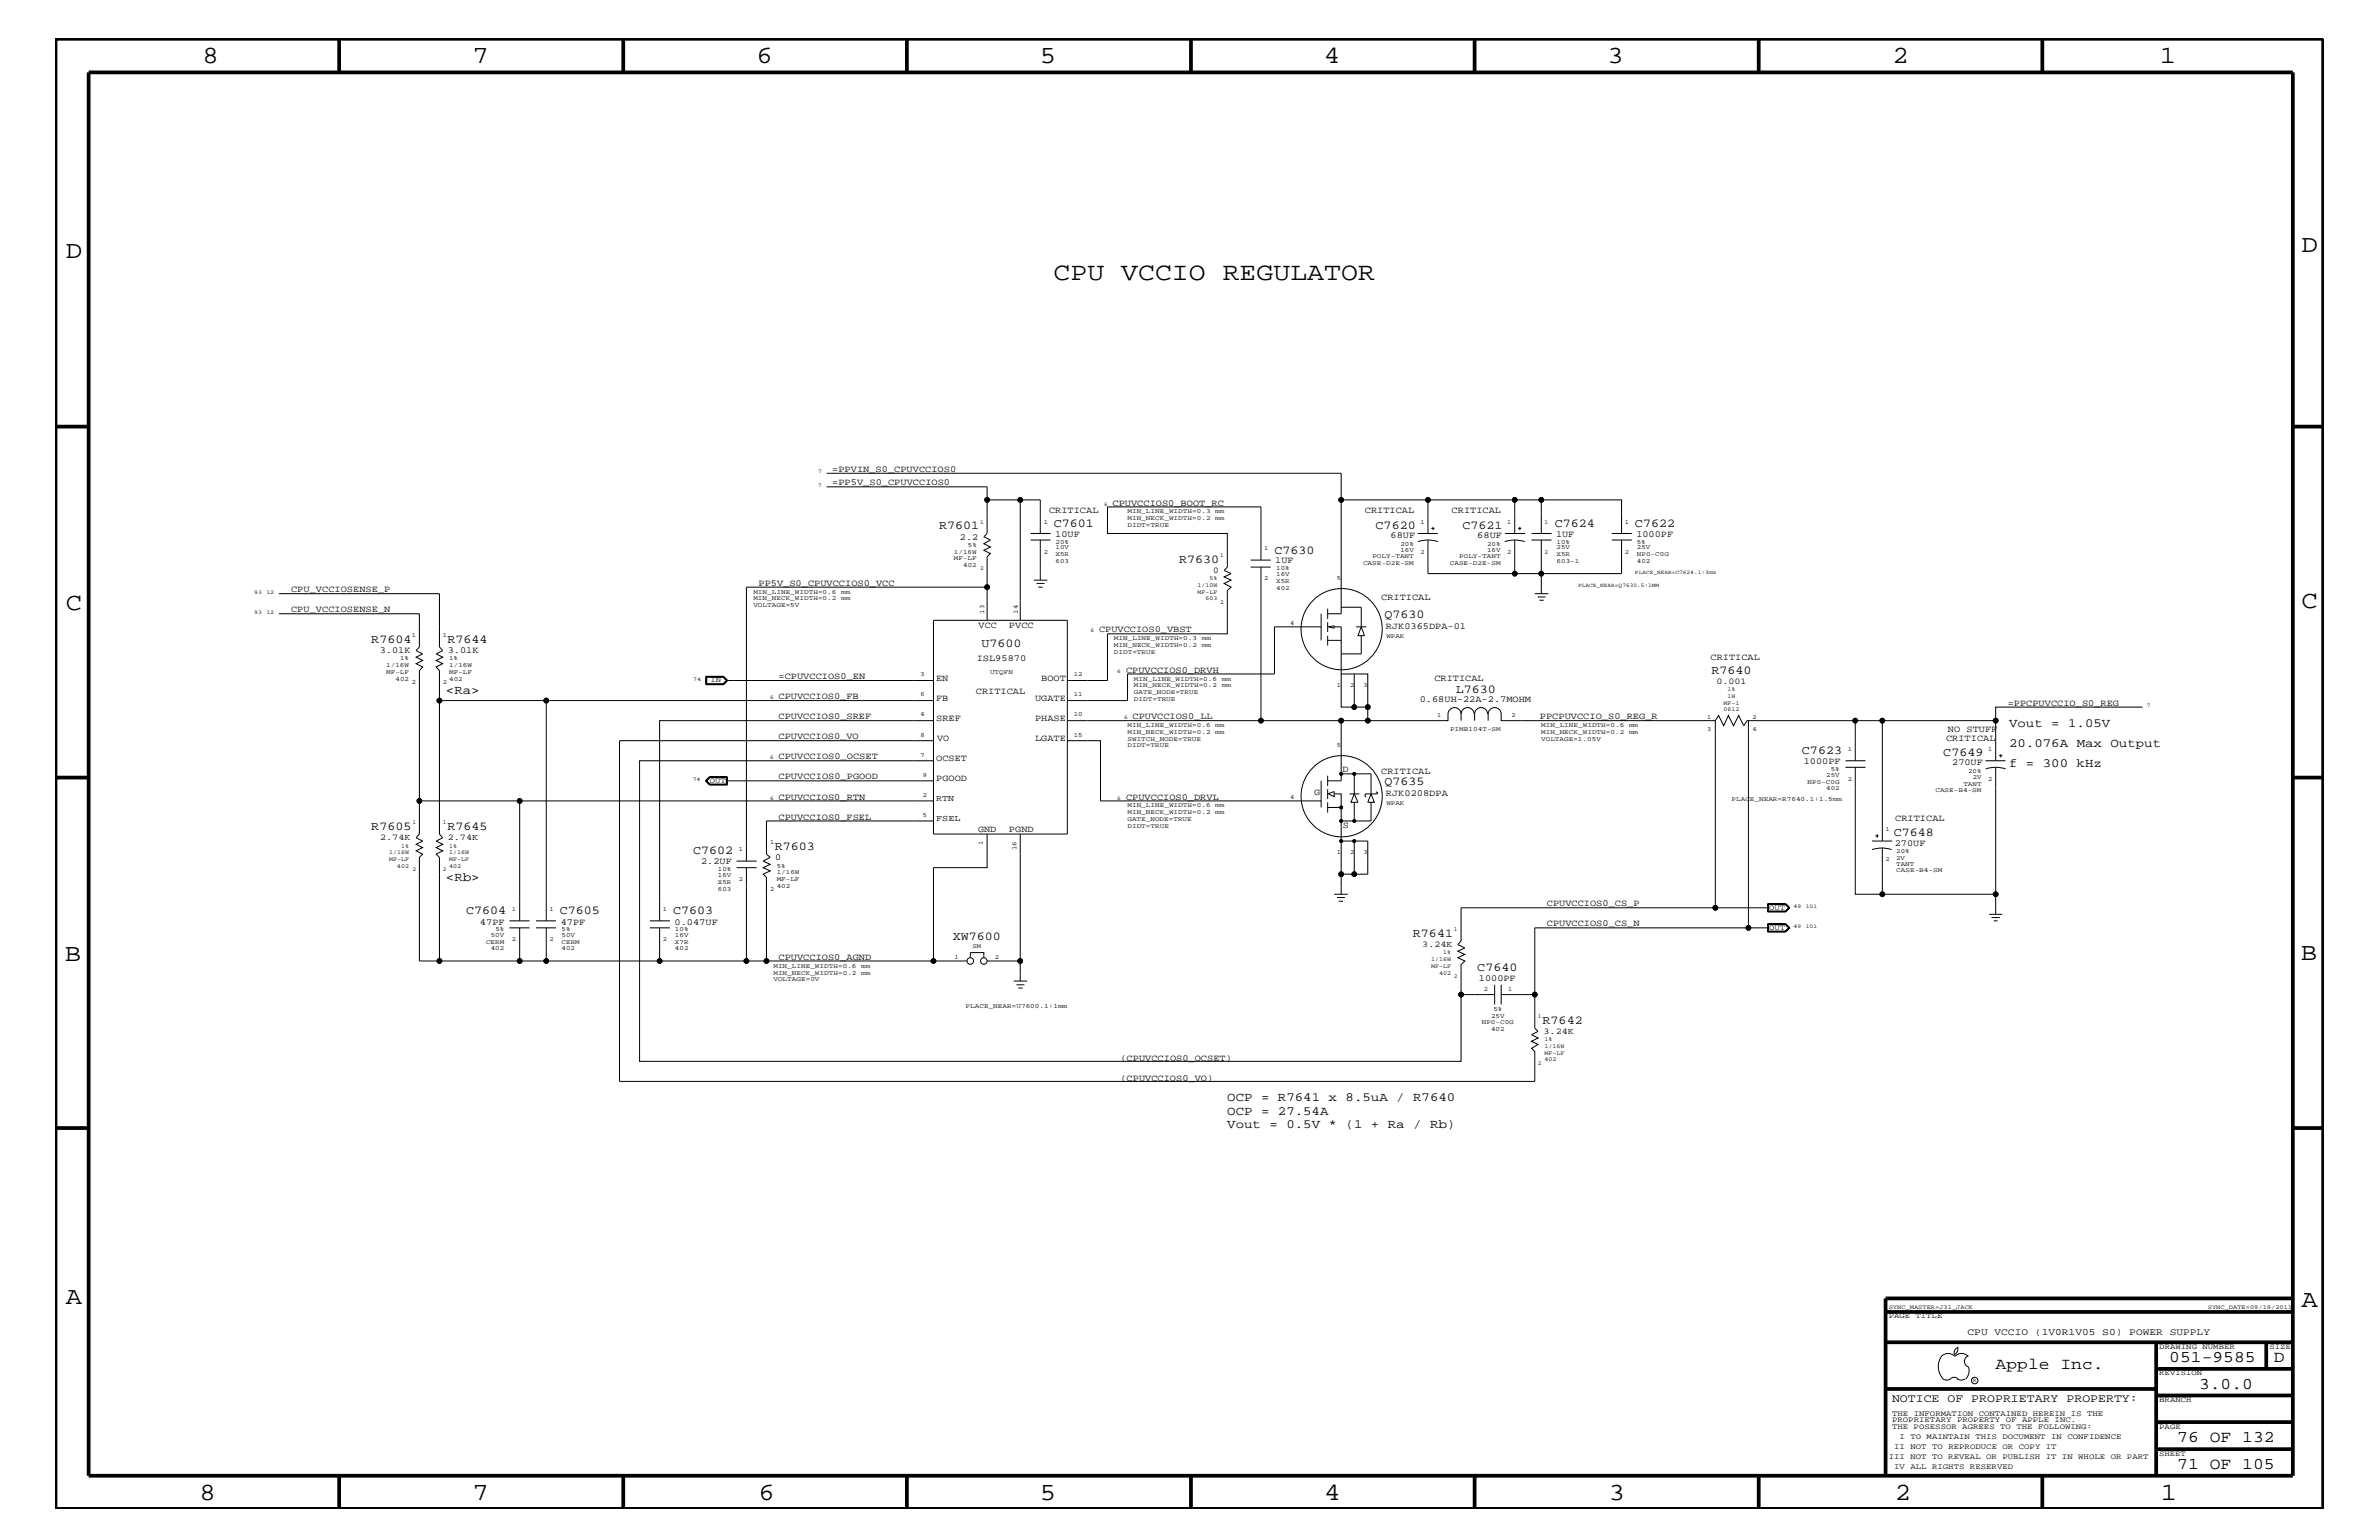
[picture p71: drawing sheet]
<svg xmlns="http://www.w3.org/2000/svg" width="432mm" height="279mm" viewBox="0 0 432 279" stroke-linecap="round" stroke-linejoin="round" font-family="sans-serif">
<defs><g id="words">
<text font-size="4.6" x="191.2" y="50.7">CPU VCCIO REGULATOR</text>
<g font-size="4.5">
<text x="36.7" y="11.5">8</text>
<text x="85.8" y="11.5">7</text>
<text x="137.3" y="11.5">6</text>
<text x="188.7" y="11.5">5</text>
<text x="240.3" y="11.5">4</text>
<text x="291.8" y="11.5">3</text>
<text x="343.5" y="11.5">2</text>
<text x="392" y="11.5">1</text>
<text x="11.9" y="46.8">D</text>
<text x="417.7" y="45.7">D</text>
<text x="11.9" y="110.6">C</text>
<text x="417.8" y="110.3">C</text>
<text x="11.8" y="174.3">B</text>
<text x="417.6" y="174.2">B</text>
<text x="11.9" y="236.7">A</text>
<text x="417.8" y="237.1">A</text>
<text x="36.2" y="272.1">8</text>
<text x="85.8" y="272.1">7</text>
<text x="137.7" y="272.1">6</text>
<text x="188.7" y="272.1">5</text>
<text x="240.4" y="272.1">4</text>
<text x="292" y="272.1">3</text>
<text x="343.9" y="272.1">2</text>
<text x="392.2" y="272.1">1</text>
</g>
<g font-size="3">
<text x="362.2" y="248.4">Apple Inc.</text>
<text x="393.7" y="247.1">051-9585</text>
<text x="399.2" y="252">3.0.0</text>
<text x="412.7" y="247.1">D</text>
<text x="395.2" y="261.6">76 OF 132</text>
<text x="395.2" y="266.6">71 OF 105</text>
</g>
<g font-size="2.3">
<text x="80.9" y="125.9">&lt;Ra&gt;</text>
<text x="364.7" y="131.9">Vout = 1.05V</text>
<text x="364.7" y="135.6">20.076A Max Output</text>
<text x="364.7" y="139.2">f = 300 kHz</text>
<text x="80.9" y="159.9">&lt;Rb&gt;</text>
<text x="222.8" y="199.8">OCP = R7641 x 8.5uA / R7640</text>
<text x="222.8" y="202.3">OCP = 27.54A</text>
<text x="222.8" y="204.7">Vout = 0.5V * (1 + Ra / Rb)</text>
</g>
<g font-size="2.2">
<text x="191.3" y="95.6">C7601</text>
<text x="249.7" y="96">C7620</text>
<text x="265.4" y="96">C7621</text>
<text x="282.2" y="95.6">C7624</text>
<text x="296.8" y="95.6">C7622</text>
<text x="170.4" y="96">R7601</text>
<text x="231.3" y="100.4">C7630</text>
<text x="214" y="102.1">R7630</text>
<text x="251.3" y="112">Q7630</text>
<text x="67.4" y="116.7">R7604</text>
<text x="81.2" y="116.7">R7644</text>
<text x="178.1" y="117.4">U7600</text>
<text x="264.2" y="125.8">L7630</text>
<text x="310.6" y="122.4">R7640</text>
<text x="327.1" y="136.8">C7623</text>
<text x="352.7" y="137.2">C7649</text>
<text x="251.3" y="142.4">Q7635</text>
<text x="67.4" y="150.7">R7605</text>
<text x="81.2" y="150.7">R7645</text>
<text x="125.8" y="155">C7602</text>
<text x="140.6" y="154.3">R7603</text>
<text x="343.7" y="151.8">C7648</text>
<text x="84.6" y="165.9">C7604</text>
<text x="101.6" y="165.9">C7605</text>
<text x="122.2" y="165.9">C7603</text>
<text x="172.9" y="170.6">XW7600</text>
<text x="256.5" y="170">R7641</text>
<text x="268.1" y="176.2">C7640</text>
<text x="280" y="185.8">R7642</text>
</g>
<text font-size="2.1" x="343.4" y="254.4">NOTICE OF PROPRIETARY PROPERTY:</text>
<text font-size="1.8" x="357.1" y="242.3">CPU VCCIO (1V0R1V05 S0) POWER SUPPLY</text>
<g font-size="1.7">
<text x="151" y="85.6">=PPVIN_S0_CPUVCCIOS0</text>
<text x="151" y="88.1">=PP5V_S0_CPUVCCIOS0</text>
<text x="190.4" y="93.2">CRITICAL</text>
<text x="201.9" y="91.7">CPUVCCIOS0_BOOT_RC</text>
<text x="247.7" y="93.2">CRITICAL</text>
<text x="263.5" y="93.2">CRITICAL</text>
<text x="174.2" y="97.9">2.2</text>
<text x="191.5" y="97.4">10UF</text>
<text x="252.4" y="97.6">68UF</text>
<text x="268.1" y="97.6">68UF</text>
<text x="282.4" y="97.4">1UF</text>
<text x="297" y="97.4">1000PF</text>
<text x="52.8" y="107.5">CPU_VCCIOSENSE_P</text>
<text x="137.7" y="106.3">PP5V_S0_CPUVCCIOS0_VCC</text>
<text x="231.5" y="102.2">1UF</text>
<text x="52.8" y="111.1">CPU_VCCIOSENSE_N</text>
<text x="177.6" y="114">VCC</text>
<text x="183.1" y="114">PVCC</text>
<text x="250.7" y="108.9">CRITICAL</text>
<text x="68.9" y="118.5">3.01K</text>
<text x="81.3" y="118.5">3.01K</text>
<text x="199.5" y="114.8">CPUVCCIOS0_VBST</text>
<text x="251.5" y="114.2">RJK0365DPA-01</text>
<text x="310.5" y="119.8">CRITICAL</text>
<text x="141.3" y="123.2">=CPUVCCIOS0_EN</text>
<text x="169.9" y="123.5">EN</text>
<text x="177.1" y="125.9">CRITICAL</text>
<text x="177.3" y="120">ISL95870</text>
<text x="189" y="123.5">BOOT</text>
<text x="204.4" y="122">CPUVCCIOS0_DRVH</text>
<text x="260.3" y="123.5">CRITICAL</text>
<text x="141.3" y="126.9">CPUVCCIOS0_FB</text>
<text x="141.3" y="130.5">CPUVCCIOS0_SREF</text>
<text x="169.9" y="130.8">SREF</text>
<text x="169.9" y="127.1">FB</text>
<text x="187.9" y="127.1">UGATE</text>
<text x="187.9" y="130.8">PHASE</text>
<text x="205.6" y="130.5">CPUVCCIOS0_LL</text>
<text x="257.7" y="127.5">0.68UH-22A-2.7MOHM</text>
<text x="279.5" y="130.5">PPCPUVCCIO_S0_REG_R</text>
<text x="364.4" y="128">=PPCPUVCCIO_S0_REG</text>
<text x="141.3" y="134.1">CPUVCCIOS0_VO</text>
<text x="141.3" y="137.8">CPUVCCIOS0_OCSET</text>
<text x="170.1" y="134.4">VO</text>
<text x="187.9" y="134.4">LGATE</text>
<text x="353.2" y="134.4">CRITICAL</text>
<text x="353.6" y="132.9">NO STUFF</text>
<text x="141.3" y="141.4">CPUVCCIOS0_PGOOD</text>
<text x="169.9" y="141.7">PGOOD</text>
<text x="169.9" y="138">OCSET</text>
<text x="243.7" y="140.1">D</text>
<text x="250.7" y="140.4">CRITICAL</text>
<text x="327.4" y="138.6">1000PF</text>
<text x="354.3" y="138.9">270UF</text>
<text x="141.3" y="148.7">CPUVCCIOS0_FSEL</text>
<text x="141.3" y="145.1">CPUVCCIOS0_RTN</text>
<text x="204.4" y="145.1">CPUVCCIOS0_DRVL</text>
<text x="238.5" y="144.3">G</text>
<text x="251.5" y="144.5">RJK0208DPA</text>
<text x="344" y="149">CRITICAL</text>
<text x="177.5" y="150.9">GND</text>
<text x="183.1" y="150.9">PGND</text>
<text x="243.8" y="150.2">S</text>
<text x="343.9" y="153.4">270UF</text>
<text x="127.3" y="156.8">2.2UF</text>
<text x="140.7" y="156.1">0</text>
<text x="87.1" y="167.8">47PF</text>
<text x="101.8" y="167.8">47PF</text>
<text x="122.4" y="167.8">0.047UF</text>
<text x="280.8" y="164.5">CPUVCCIOS0_CS_P</text>
<text x="280.8" y="168.1">CPUVCCIOS0_CS_N</text>
<text x="141.3" y="174.2">CPUVCCIOS0_AGND</text>
<text x="268.4" y="178">1000PF</text>
<text x="203.4" y="196.2">(CPUVCCIOS0_VO)</text>
<text x="203.4" y="192.6">(CPUVCCIOS0_OCSET)</text>
</g>
<g font-size="1.6">
<text x="220.2" y="104">0</text>
<text x="311.5" y="124.1">0.001</text>
<text x="169.9" y="145.3">RTN</text>
<text x="169.9" y="149">FSEL</text>
<text x="69" y="152.4">2.74K</text>
<text x="81.3" y="152.4">2.74K</text>
<text x="258.1" y="171.8">3.24K</text>
<text x="280.2" y="187.6">3.24K</text>
</g>
<g font-size="1.4">
<text x="128.9" y="123.8">IN</text>
<text x="128.9" y="142">OUT</text>
<text x="321.1" y="165">OUT</text>
<text x="321.1" y="168.7">OUT</text>
<text x="342.8" y="239.2">PAGE TITLE</text>
<text x="391.9" y="244.7">DRAWING NUMBER</text>
<text x="411.9" y="244.7">SIZE</text>
<text x="391.9" y="249.5">REVISION</text>
<text x="343.4" y="256.8">THE INFORMATION CONTAINED HEREIN IS THE</text>
<text x="391.9" y="254.4">BRANCH</text>
<text x="343.4" y="259.3">THE POSESSOR AGREES TO THE FOLLOWING:</text>
<text x="343.4" y="258">PROPRIETARY PROPERTY OF APPLE INC.</text>
<text x="343.8" y="262.9">II NOT TO REPRODUCE OR COPY IT</text>
<text x="344.8" y="261.1">I TO MAINTAIN THIS DOCUMENT IN CONFIDENCE</text>
<text x="391.9" y="259.3">PAGE</text>
<text x="342.8" y="264.7">III NOT TO REVEAL OR PUBLISH IT IN WHOLE OR PART</text>
<text x="343.8" y="266.6">IV ALL RIGHTS RESERVED</text>
<text x="391.9" y="264.1">SHEET</text>
</g>
<g font-size="1.2">
<text x="189.5" y="95">1</text>
<text x="204.6" y="93.2">MIN_LINE_WIDTH=0.3</text>
<text x="204.6" y="94.3">MIN_NECK_WIDTH=0.2</text>
<text x="204.6" y="95.6">DIDT=TRUE</text>
<text x="220.6" y="93.2">mm</text>
<text x="220.6" y="94.3">mm</text>
<text x="257.8" y="95">1</text>
<text x="273.6" y="95">1</text>
<text x="294.9" y="95">1</text>
<text x="173.1" y="101.6">MF-LF</text>
<text x="173.1" y="100.4">1/16W</text>
<text x="175.7" y="99.3">5%</text>
<text x="189.5" y="100.4">2</text>
<text x="191.6" y="99.7">10V</text>
<text x="191.6" y="98.7">20%</text>
<text x="191.6" y="101">X5R</text>
<text x="229.4" y="99.9">1</text>
<text x="249.1" y="101.3">POLY-TANT</text>
<text x="254.2" y="99">20%</text>
<text x="254.2" y="100.2">16V</text>
<text x="257.8" y="100.4">2</text>
<text x="264.8" y="101.3">POLY-TANT</text>
<text x="269.9" y="99">20%</text>
<text x="269.9" y="100.2">16V</text>
<text x="273.6" y="100.4">2</text>
<text x="282.5" y="98.7">10%</text>
<text x="282.5" y="101">X5R</text>
<text x="282.5" y="99.7">25V</text>
<text x="294.9" y="100.4">2</text>
<text x="297.1" y="99.7">25V</text>
<text x="297.1" y="98.7">5%</text>
<text x="297.1" y="101">NP0-C0G</text>
<text x="136.7" y="107.7">MIN_LINE_WIDTH=0.6</text>
<text x="152.7" y="107.7">mm</text>
<text x="174.8" y="102.9">402</text>
<text x="191.6" y="102.1">603</text>
<text x="229.4" y="105.3">2</text>
<text x="231.6" y="104.6">16V</text>
<text x="231.6" y="105.8">X5R</text>
<text x="231.6" y="103.5">10%</text>
<text x="231.6" y="107">402</text>
<text x="242.7" y="105.3">5</text>
<text x="247.4" y="102.5">CASE-D2E-SM</text>
<text x="263.1" y="102.5">CASE-D2E-SM</text>
<text x="282.5" y="102.1">603-1</text>
<text x="297.1" y="102.1">402</text>
<text x="136.7" y="108.9">MIN_NECK_WIDTH=0.2</text>
<text x="136.7" y="110.2">VOLTAGE=5V</text>
<text x="152.7" y="108.9">mm</text>
<text x="178.6" y="111.4" transform="rotate(-90 178.6 111.4)">13</text>
<text x="184.7" y="111.4" transform="rotate(-90 184.7 111.4)">14</text>
<text x="234.2" y="113.4">4</text>
<text x="72.6" y="119.8">1%</text>
<text x="74.8" y="115.6">1</text>
<text x="80.3" y="115.6">1</text>
<text x="81.5" y="119.8">1%</text>
<text x="202.2" y="118.6">DIDT=TRUE</text>
<text x="202.2" y="117.4">MIN_NECK_WIDTH=0.2</text>
<text x="202.2" y="116.2">MIN_LINE_WIDTH=0.3</text>
<text x="218.1" y="117.4">mm</text>
<text x="218.1" y="116.2">mm</text>
<text x="251.6" y="115.7">WPAK</text>
<text x="70.1" y="122.3">MF-LF</text>
<text x="70.1" y="121">1/16W</text>
<text x="71.8" y="123.5">402</text>
<text x="74.8" y="124.1">2</text>
<text x="80.3" y="124.1">2</text>
<text x="81.5" y="122.3">MF-LF</text>
<text x="81.5" y="123.5">402</text>
<text x="81.5" y="121">1/16W</text>
<text x="167" y="122.7">3</text>
<text x="179.7" y="122.3">UTQFN</text>
<text x="194.9" y="122.7">12</text>
<text x="205.8" y="124.7">MIN_NECK_WIDTH=0.2</text>
<text x="205.8" y="123.5">MIN_LINE_WIDTH=0.6</text>
<text x="205.8" y="125.9">GATE_NODE=TRUE</text>
<text x="221.8" y="124.7">mm</text>
<text x="221.8" y="123.5">mm</text>
<text x="242.7" y="124.7">1</text>
<text x="245" y="124.7">2</text>
<text x="247.5" y="124.7">3</text>
<text x="167" y="126.4">6</text>
<text x="167" y="130">4</text>
<text x="194.9" y="130">10</text>
<text x="194.9" y="126.4">11</text>
<text x="204.6" y="131.9">MIN_LINE_WIDTH=0.6</text>
<text x="205.8" y="127.1">DIDT=TRUE</text>
<text x="220.6" y="131.9">mm</text>
<text x="260.9" y="130.2">1</text>
<text x="274.3" y="130.2">2</text>
<text x="279.7" y="131.9">MIN_LINE_WIDTH=0.6</text>
<text x="295.7" y="131.9">mm</text>
<text x="309.9" y="130.4">1</text>
<text x="318.1" y="130.4">2</text>
<text x="167" y="137.3">7</text>
<text x="167" y="133.6">8</text>
<text x="194.9" y="133.6">15</text>
<text x="204.6" y="134.4">SWITCH_NODE=TRUE</text>
<text x="204.6" y="133.2">MIN_NECK_WIDTH=0.2</text>
<text x="204.6" y="135.6">DIDT=TRUE</text>
<text x="220.6" y="133.2">mm</text>
<text x="242.7" y="135.6">5</text>
<text x="263.2" y="132.7">PIMB104T-SM</text>
<text x="279.7" y="133.2">MIN_NECK_WIDTH=0.2</text>
<text x="279.7" y="134.4">VOLTAGE=1.05V</text>
<text x="295.7" y="133.2">mm</text>
<text x="309.9" y="132.7">3</text>
<text x="318.1" y="132.7">4</text>
<text x="335.4" y="136.2">1</text>
<text x="360.8" y="136.2">1</text>
<text x="167.5" y="140.9">9</text>
<text x="328.1" y="142.2">NP0-C0G</text>
<text x="331.5" y="140.9">25V</text>
<text x="331.5" y="143.4">402</text>
<text x="332.3" y="139.8">5%</text>
<text x="335.4" y="141.7">2</text>
<text x="351.3" y="143.7">CASE-B4-SM</text>
<text x="356.4" y="142.5">TANT</text>
<text x="357.2" y="140.2">20%</text>
<text x="358.1" y="141.4">2V</text>
<text x="360.8" y="141.7">2</text>
<text x="167.5" y="148.2">5</text>
<text x="167.5" y="144.6">2</text>
<text x="204.6" y="149">GATE_NODE=TRUE</text>
<text x="204.6" y="147.7">MIN_NECK_WIDTH=0.2</text>
<text x="204.6" y="146.5">MIN_LINE_WIDTH=0.6</text>
<text x="220.6" y="147.7">mm</text>
<text x="220.6" y="146.5">mm</text>
<text x="234.2" y="144.9">4</text>
<text x="251.6" y="146">WPAK</text>
<text x="314.3" y="145.3">PLACE_NEAR=R7640.1:1.5mm</text>
<text x="134.1" y="154.4">1</text>
<text x="139.8" y="153.2">1</text>
<text x="178.4" y="153.4" transform="rotate(-90 178.4 153.4)">1</text>
<text x="184.5" y="154.2" transform="rotate(-90 184.5 154.2)">16</text>
<text x="204.6" y="150.1">DIDT=TRUE</text>
<text x="242.7" y="155">1</text>
<text x="245" y="155">2</text>
<text x="247.5" y="155">3</text>
<text x="342.2" y="150.7">1</text>
<text x="344.2" y="156">2V</text>
<text x="344.2" y="154.7">20%</text>
<text x="130.3" y="158">10%</text>
<text x="130.3" y="160.3">X5R</text>
<text x="130.3" y="161.6">603</text>
<text x="130.3" y="159.1">16V</text>
<text x="134.1" y="159.9">2</text>
<text x="139.8" y="161.7">2</text>
<text x="141" y="161.1">402</text>
<text x="141" y="157.4">5%</text>
<text x="141" y="158.6">1/16W</text>
<text x="141" y="159.9">MF-LF</text>
<text x="342.2" y="156.2">2</text>
<text x="344.2" y="157.1">TANT</text>
<text x="344.2" y="158.3">CASE-B4-SM</text>
<text x="92.9" y="165.3">1</text>
<text x="99.7" y="165.3">1</text>
<text x="120.3" y="165.3">1</text>
<text x="88.2" y="171.2">CERM</text>
<text x="89.1" y="172.4">402</text>
<text x="89.1" y="170">50V</text>
<text x="89.9" y="168.9">5%</text>
<text x="92.9" y="170.7">2</text>
<text x="99.7" y="170.7">2</text>
<text x="101.9" y="171.2">CERM</text>
<text x="101.9" y="172.4">402</text>
<text x="101.9" y="170">50V</text>
<text x="101.9" y="168.9">5%</text>
<text x="120.3" y="170.7">2</text>
<text x="122.5" y="171.2">X7R</text>
<text x="122.5" y="172.4">402</text>
<text x="122.5" y="168.9">10%</text>
<text x="122.5" y="170">16V</text>
<text x="176.5" y="172">SM</text>
<text x="140.4" y="175.6">MIN_LINE_WIDTH=0.6</text>
<text x="140.4" y="176.8">MIN_NECK_WIDTH=0.2</text>
<text x="140.4" y="178">VOLTAGE=0V</text>
<text x="156.3" y="175.6">mm</text>
<text x="156.3" y="176.8">mm</text>
<text x="173.3" y="174">1</text>
<text x="180.6" y="174">2</text>
<text x="269.3" y="179.9">2</text>
<text x="273.7" y="179.9">1</text>
<text x="175.3" y="182.9">PLACE_NEAR=U7600.1:1mm</text>
<text x="268.9" y="185.9">NP0-C0G</text>
<text x="270.6" y="184.7">25V</text>
<text x="271.1" y="183.5">5%</text>
<text x="270.6" y="187.1">402</text>
</g>
<g font-size="1.1">
<text x="177.9" y="95">1</text>
<text x="280.3" y="95">1</text>
<text x="221.5" y="101">1</text>
<text x="280.3" y="100.4">2</text>
<text x="177.9" y="103.5">2</text>
<text x="217.3" y="106.5">1/10W</text>
<text x="217.3" y="107.7">MF-LF</text>
<text x="219.5" y="105.3">5%</text>
<text x="218.8" y="108.9">603</text>
<text x="221.5" y="109.5">2</text>
<text x="313.6" y="125.4">1%</text>
<text x="312.8" y="129.1">0612</text>
<text x="312.8" y="127.9">MF-1</text>
<text x="313.6" y="126.6">1W</text>
<text x="74.8" y="149.5">1</text>
<text x="80.3" y="149.5">1</text>
<text x="70.6" y="155">1/16W</text>
<text x="72.8" y="153.8">1%</text>
<text x="81.5" y="155">1/16W</text>
<text x="81.5" y="153.8">1%</text>
<text x="70.6" y="156.2">MF-LF</text>
<text x="72.1" y="157.4">402</text>
<text x="74.8" y="158">2</text>
<text x="80.3" y="158">2</text>
<text x="81.5" y="156.2">MF-LF</text>
<text x="81.5" y="157.4">402</text>
<text x="262" y="173.2">1%</text>
<text x="263.9" y="168.9">1</text>
<text x="259.8" y="175.6">MF-LF</text>
<text x="259.8" y="174.4">1/16W</text>
<text x="261.2" y="176.8">402</text>
<text x="263.9" y="177.4">2</text>
<text x="279.1" y="184.7">1</text>
<text x="280.3" y="188.9">1%</text>
<text x="280.3" y="191.4">MF-LF</text>
<text x="280.3" y="190.2">1/16W</text>
<text x="279.1" y="193.2">2</text>
<text x="280.3" y="192.6">402</text>
<text x="342.8" y="237.4">SYNC_MASTER=J31_JACK</text>
<text x="400.7" y="237.4">SYNC_DATE=09/19/2011</text>
</g>
<g font-size="1">
<text x="148.5" y="88.3">7</text>
<text x="148.5" y="85.9">7</text>
<text x="200.4" y="91.7">6</text>
<text x="46.1" y="107.7">93</text>
<text x="48.3" y="107.7">12</text>
<text x="286.4" y="106.5">PLACE_NEAR=Q7630.5:1MM</text>
<text x="296.8" y="104.1">PLACE_NEAR=C7624.1:3mm</text>
<text x="46.1" y="111.4">93</text>
<text x="48.3" y="111.4">12</text>
<text x="198" y="114.8">6</text>
<text x="125.8" y="123.5">74</text>
<text x="202.8" y="122">6</text>
<text x="139.8" y="126.9">6</text>
<text x="204" y="130.5">6</text>
<text x="389.6" y="128.3">7</text>
<text x="139.8" y="137.8">6</text>
<text x="125.7" y="141.7">74</text>
<text x="139.8" y="145.1">6</text>
<text x="202.8" y="145.1">6</text>
<text x="325.5" y="164.7">49</text>
<text x="327.7" y="164.7">101</text>
<text x="325.5" y="168.3">49</text>
<text x="327.7" y="168.3">101</text>
<text x="358.1" y="250.7">R</text>
</g>
</g></defs>
<g fill="none" stroke="#000" stroke-width=".18">
<path d="M150 88.3h29.2v2.4M150 85.9h93.4v4.8M185.2 90.7h-6v6.1l-.6 .6 1.2 .6-1.2 .7 1.2 .5-1.2 .6 1.2 .6-.6 .6v11.5M187 96.8h3.7M187 98h3.7M188.8 96.8v-6.1h-3.6v21.8M188.8 98v7.3M257.3 96.8h3.7M257.4 98.3a5.8 5.8 0 0 1 3.6 0M259.2 90.7h-15.8v20.7h-2.4M259.2 98v6.1h15.7v-6.1M259.8 95.9h.6"/>
<path d="M260.1 95.6v.6M273.1 98.3a5.8 5.8 0 0 1 3.6 0M273.2 96.8h3.6M274.9 90.7h-15.7v6.1M275.5 95.9h.6M275.9 95.6v.6M278 96.8h3.6M278 98h3.6M279.8 96.8v-6.1h14.5v6.1M279.8 98v6.1h14.5v-6.1M279.8 90.7h-4.9v6.1M292.5 98h3.7"/>
<path d="M292.5 96.8h3.7M50.6 107.7h29.2v9.7l.6 .6-1.2 .6 1.2 .6-1.2 .6 1.2 .6-1.2 .6 .6 .7v29.6l.6 .7-1.2 .6 1.2 .6-1.2 .6 1.2 .6-1.2 .6 .6 .6v18.8h-3.7v-18.8l.6-.6-1.2-.6 1.2-.6-1.2-.6 1.2-.6-1.2-.6 .6-.7v-29.6l.6-.7-1.2-.6 1.2-.6-1.2-.6 1.2-.6-1.2-.6 .6-.6v-6h-25.5M169.4 112.5h24.3v38.8h-24.3zM179.2 106.5h-43.7v49.7M187.6 105.3h2.5M188.1 105.9h1.5M188.5 106.5h.7M227 101.6h3.6M227 102.9h3.6M228.9 101.6v-9.6h-27.9v4.8h21.8v6.1l-.6 .6 1.2 .6-1.2 .6 1.2 .6-1.2 .6 1.2 .6-.6 .6v7.9h-21.8v8.5h-7.3M228.9 102.9v27.8h14.5M239.8 113.7h-8.5v8.6h-26.6v4.8h-11"/>
<path d="M239.8 111.4v4.8M241 110.4v1.9M241 112.9v1.8M241 115.3v1.8M241 116.2h2.4M241.1 113.7l1.1 .3v-.4l-1.2 .1M242.2 113.7h1.2v14.6h2.4v-6M243.4 110.2h3.7v3.5M246.1 113.7h1.9M247.1 113.7l.6 1.6h-1.2zM247.1 115.3v3.3h-3.7M274.9 104.1h4.9v3.6"/>
<path d="M278.6 107.7h2.4M279.1 108.3h1.4M279.4 108.9h.8M79.8 127.1h19.4M128.1 124.1h3.2M128.1 122.7h3.2l.8 .8-.8 .7h-3.2zM128.1 122.8h3.2M128.2 122.8v1.3M128.3 122.9h2.9l.6 .6-.6 .6h-2.9zM131.3 122.8l.6 .7-.6 .6M131.3 122.8l.7 .7-.7 .6M131.8 123.5h37.6"/>
<path d="M169.4 138h-53.3v54.6h149.1v-17.6l.7-.6-1.3-.6 1.3-.6-1.3-.6 1.3-.6-1.3-.6 .6-.7v-6h55.8M169.4 134.4h-57v61.8h166.2v-5.4l-.6-.6 1.2-.7-1.2-.6 1.2-.6-1.2-.6 1.2-.6-.6-.6v-6.1M169.4 130.7h-49.7v36.4M169.4 127.1h-70.2v40M193.7 134.4h6v10.9h40.1M193.7 130.7h35.2M243.4 122.3h4.9v8.4M245.8 128.3h2.5M248.3 130.7h-4.9v11h-2.4M265.2 129.6a1.19 1.19 0 0 1 1.2-1.2 1.19 1.19 0 0 1 1.2 1.2M265.2 129.6a1.19 1.19 0 0 0-1.2-1.2 1.19 1.19 0 0 0-1.2 1.2v1.1h-14.5M265.2 129.6v1.1"/>
<path d="M270 129.6a1.19 1.19 0 0 0-1.2-1.2 1.19 1.19 0 0 0-1.2 1.2v1.1M270.1 130.7v-1.1a1.19 1.19 0 0 1 1.2-1.2 1.19 1.19 0 0 1 1.2 1.2v1.1h38.8l.6-.9 1 1.9 .8-1.9 .9 1.9 1-1.9 .9 1.9 .6-1h19.6v7.3M311.3 130.7v34M317.4 130.7l-.1 37.6h3.7M335 139.2h3.6M335 138h3.6M336.7 130.7h5v21.9M336.7 139.2v23h5v-8.4M341.6 130.7h20.6M360.4 138h3.6M360.4 139.5a5.8 5.8 0 0 1 3.6 0M362.2 139.2v26.7"/>
<path d="M362.8 137.1h.6M363.2 136.8v.6M388.9 128.3h-26.7v9.7M76.1 145.3h18.2M128 141.7l.8-.8h3.2v1.5h-3.2zM128.3 141.7l.6-.6h2.9v1.2h-2.9zM128.8 141h3.2M128.8 141l-.6 .7 .6 .6M128.8 141l-.7 .7 .7 .6M128.8 142.3h3.2M131.8 141.7h37.6M131.9 141v1.3"/>
<path d="M133.7 157.4h3.6M133.7 156.2h3.6M135.5 157.4v17M169.4 148.9h-30.3v6.1l.7 .6-1.3 .6 1.3 .6-1.3 .6 1.3 .6-1.3 .6 .6 .6v15.2h-3.6M169.4 145.3h-75.1v21.8M179.2 151.3v6.1h-9.8v17h6.1M185.2 151.3v23.1h-6M239.8 141.7v4.8M241 144l1.2-.4v.9l-1.1-.5M241 140.7v1.9M241 143.2v1.8M241 145.6v1.8"/>
<path d="M241 146.5h2.4M242.2 144h1.2v14.6h2.4M243.4 158.6v3.6M243.4 140.4h5.5v3.6M243.4 152.6h4.9v6h-2.5v-6M245 144h1.7M245.8 144l.7 1.6h-1.3zM245.8 140.4v3.6M245.8 145.6v3.3M247.9 144h1.9M248 144l-.3 .3 .3 .2M248.9 144l.5 1.6h-1.1z"/>
<path d="M248.9 145.6v3.3h-5.5M249.7 143.7l.3 .2-.3 .1M339.8 154.1a5.8 5.8 0 0 1 3.5 0M339.8 152.6h3.6M340.4 151.7h.6M340.7 151.3v.7M92.5 168.3h3.6M92.5 167.1h3.6M94.3 168.3v6.1h-14.5M97.3 168.3h3.6M97.3 167.1h3.6M99.2 168.3v6.1h-4.9"/>
<path d="M117.9 167.1h3.7M117.9 168.3h3.7M119.7 174.4h15.8M119.7 168.3v6.1h-20.5M139.1 174.4h30.3M176.1 173.8v-1h2.5v1M184 178h2.4M184.5 178.7h1.4M184.8 179.3h.8M185.2 174.4v3.6M242.2 162.2h2.4M242.7 162.8h1.4"/>
<path d="M243 163.5h.8M271.3 178.7v3.5M272.5 178.7v3.5M317.4 168.3h-38.8v12.1h-6.1M320.8 163.9h3.3l.8 .8-.8 .8h-3.3zM320.8 167.6h3.3l.8 .7-.8 .8h-3.3zM321 164.1h3l.6 .6-.6 .6h-3M321 167.7h3l.6 .6-.6 .6h-3M321 164v1.4M321 167.7v1.3M324 164l.8 .7-.8 .7M324 167.7l.8 .6-.8 .7"/>
<path d="M324 164l.7 .7-.7 .7M324 167.7l.7 .6-.7 .7M324 164h-3.1v1.4h3.1M324 167.7h-3.1v1.3h3.1M341.6 162.2h20.6M361 165.9h2.4M361.5 166.5h1.5M361.9 167.1h.7M265.2 180.4h6.1M352.4 246.1a1.69 1.69 0 0 1 2.4 0M352.4 246a3.3 3.3 0 0 0 .3 4.1M352.6 250.2l.7 .2 .7-.2"/>
<path d="M354 250.2l.7-.3 .7 .3M354.8 246.1a1.69 1.69 0 0 1 2.5 0M355.3 250.2l.7 .2 .7-.2M355.3 244.4l.1 .3a1.18 1.18 0 0 1-.6 1M355.4 244.4a.99 .99 0 0 0-.6 1.4M357.2 246a1.04 1.04 0 0 0-.6 1 1.04 1.04 0 0 0 .6 1M357.3 248l.1 .7a2.11 2.11 0 0 1-.6 1.5"/>
<circle cx="179.2" cy="90.7" r=".42"/>
<circle cx="185.2" cy="90.7" r=".42"/>
<circle cx="243.4" cy="90.7" r=".42"/>
<circle cx="259.2" cy="90.7" r=".42"/>
<circle cx="274.9" cy="90.7" r=".42"/>
<circle cx="279.8" cy="90.7" r=".42"/>
<circle cx="179.2" cy="106.5" r=".42"/>
<circle cx="243.5" cy="114.1" r="7.4"/>
<circle cx="274.9" cy="104.1" r=".42"/>
<circle cx="279.8" cy="104.1" r=".42"/>
<circle cx="79.8" cy="127.1" r=".42"/>
<circle cx="99.2" cy="127.1" r=".42"/>
<circle cx="228.9" cy="130.7" r=".42"/>
<circle cx="243.4" cy="130.7" r=".42"/>
<circle cx="245.8" cy="128.3" r=".42"/>
<circle cx="248.3" cy="128.3" r=".42"/>
<circle cx="248.3" cy="130.7" r=".42"/>
<circle cx="336.7" cy="130.7" r=".42"/>
<circle cx="341.7" cy="130.7" r=".42"/>
<circle cx="362.2" cy="130.7" r=".42"/>
<circle cx="76.1" cy="145.3" r=".42"/>
<circle cx="94.3" cy="145.3" r=".42"/>
<circle cx="243.4" cy="158.6" r=".42"/>
<circle cx="243.4" cy="146.5" r=".25"/>
<circle cx="243.4" cy="152.6" r=".25"/>
<circle cx="243.4" cy="140.4" r=".25"/>
<circle cx="243.4" cy="148.9" r=".25"/>
<circle cx="243.5" cy="144.5" r="7.4"/>
<circle cx="245.8" cy="158.6" r=".42"/>
<circle cx="245.8" cy="140.4" r=".25"/>
<circle cx="245.8" cy="152.6" r=".25"/>
<circle cx="245.8" cy="148.9" r=".25"/>
<circle cx="79.8" cy="174.4" r=".42"/>
<circle cx="94.3" cy="174.4" r=".42"/>
<circle cx="99.2" cy="174.4" r=".42"/>
<circle cx="119.7" cy="174.4" r=".42"/>
<circle cx="135.5" cy="174.4" r=".42"/>
<circle cx="139.1" cy="174.4" r=".42"/>
<circle cx="169.4" cy="174.4" r=".42"/>
<circle cx="176.1" cy="174.4" r=".59"/>
<circle cx="178.6" cy="174.4" r=".59"/>
<circle cx="185.2" cy="174.4" r=".42"/>
<circle cx="311.3" cy="164.7" r=".42"/>
<circle cx="317.3" cy="168.3" r=".42"/>
<circle cx="341.7" cy="162.2" r=".42"/>
<circle cx="362.2" cy="162.2" r=".42"/>
<circle cx="265.2" cy="180.4" r=".42"/>
<circle cx="278.6" cy="180.4" r=".42"/>
<circle cx="358.4" cy="250.5" r=".59"/>
</g>
<g fill="#000">
<circle cx="179.2" cy="90.7" r=".42"/>
<circle cx="185.2" cy="90.7" r=".42"/>
<circle cx="243.4" cy="90.7" r=".42"/>
<circle cx="259.2" cy="90.7" r=".42"/>
<circle cx="274.9" cy="90.7" r=".42"/>
<circle cx="279.8" cy="90.7" r=".42"/>
<circle cx="179.2" cy="106.5" r=".42"/>
<circle cx="274.9" cy="104.1" r=".42"/>
<circle cx="279.8" cy="104.1" r=".42"/>
<circle cx="79.8" cy="127.1" r=".42"/>
<circle cx="99.2" cy="127.1" r=".42"/>
<circle cx="228.9" cy="130.7" r=".42"/>
<circle cx="243.4" cy="130.7" r=".42"/>
<circle cx="245.8" cy="128.3" r=".42"/>
<circle cx="248.3" cy="128.3" r=".42"/>
<circle cx="248.3" cy="130.7" r=".42"/>
<circle cx="336.7" cy="130.7" r=".42"/>
<circle cx="341.7" cy="130.7" r=".42"/>
<circle cx="362.2" cy="130.7" r=".42"/>
<circle cx="76.1" cy="145.3" r=".42"/>
<circle cx="94.3" cy="145.3" r=".42"/>
<circle cx="243.4" cy="158.6" r=".42"/>
<circle cx="243.4" cy="146.5" r=".25"/>
<circle cx="243.4" cy="152.6" r=".25"/>
<circle cx="243.4" cy="140.4" r=".25"/>
<circle cx="243.4" cy="148.9" r=".25"/>
<circle cx="245.8" cy="158.6" r=".42"/>
<circle cx="245.8" cy="140.4" r=".25"/>
<circle cx="245.8" cy="152.6" r=".25"/>
<circle cx="245.8" cy="148.9" r=".25"/>
<circle cx="79.8" cy="174.4" r=".42"/>
<circle cx="94.3" cy="174.4" r=".42"/>
<circle cx="99.2" cy="174.4" r=".42"/>
<circle cx="119.7" cy="174.4" r=".42"/>
<circle cx="135.5" cy="174.4" r=".42"/>
<circle cx="139.1" cy="174.4" r=".42"/>
<circle cx="169.4" cy="174.4" r=".42"/>
<circle cx="185.2" cy="174.4" r=".42"/>
<circle cx="311.3" cy="164.7" r=".42"/>
<circle cx="317.3" cy="168.3" r=".42"/>
<circle cx="341.7" cy="162.2" r=".42"/>
<circle cx="362.2" cy="162.2" r=".42"/>
<circle cx="265.2" cy="180.4" r=".42"/>
<circle cx="278.6" cy="180.4" r=".42"/>
</g>
<g fill="none" stroke="#000" stroke-width=".68" stroke-linecap="butt">
<path d="M10.1 7h411.6v266.8h-411.6zM16.1 13.1h400.1v254.6h-400.1zM61.6 7v6.1M113.1 7v6.1M164.6 7v6.1M216.2 7v6.1M267.6 7v6.1M319.2 7v6.1M370.7 7v6.1M10.1 77.4h6M416.2 77.4h5.5M10.1 141.1h6"/>
<path d="M416.2 141.1h5.5M10.1 204.7h6M416.2 204.7h5.5M342.2 238h74M416.2 235.6h-74v32.1M342.2 243.5h74M342.2 252h49.2M391.4 258h24.8M391.4 253.2h24.8M391.4 248.4h24.8M391.4 243.5v24.2M411.3 243.5v4.9"/>
<path d="M61.6 267.7v6.1M113.1 267.7v6.1M164.6 267.7v6.1M216.2 268v5.8M267.6 267.7v6.1M319.2 267.7v6.1M370.7 267.7v6.1M391.4 262.9h24.8"/>
</g>
<use href="#words"/>
</svg>
